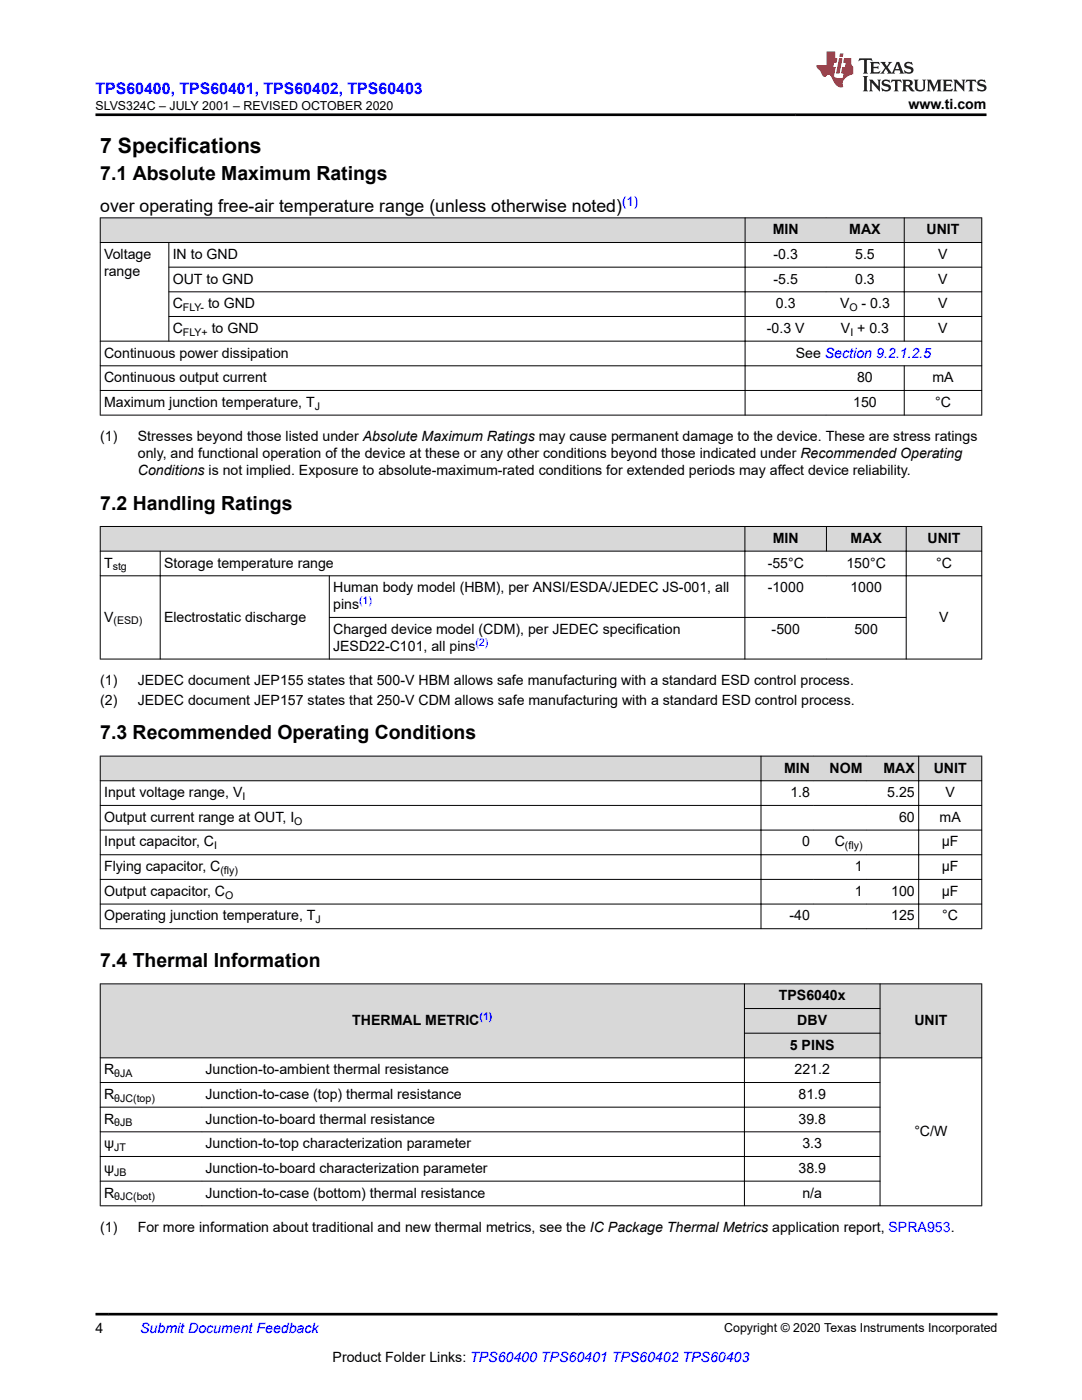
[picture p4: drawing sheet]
<svg xmlns="http://www.w3.org/2000/svg" width="216mm" height="279mm" viewBox="0 0 216 279" stroke-linecap="round" stroke-linejoin="round" font-family="sans-serif">
<defs><g id="words">
<text font-size="4.2" x="20" y="30.5">7 Specifications</text>
<g font-size="3.9">
<text x="20" y="35.9">7.1 Absolute Maximum Ratings</text>
<text x="20" y="101.7">7.2 Handling Ratings</text>
<text x="20" y="147.6">7.3 Recommended Operating Conditions</text>
<text x="20" y="193">7.4 Thermal Information</text>
</g>
<text font-size="3.5" x="20" y="42.3">over operating free-air temperature range (unless otherwise noted)</text>
<text font-size="3.2" fill="#00f" x="19.1" y="18.7">TPS60400, TPS60401, TPS60402, TPS60403</text>
<g font-size="2.8">
<text x="181.3" y="21.8">www.ti.com</text>
<text x="154.2" y="46.8">MIN</text>
<text x="169.5" y="46.8">MAX</text>
<text x="184.9" y="46.8">UNIT</text>
<text x="20.8" y="51.7">Voltage</text>
<text x="34.5" y="51.7">IN to GND</text>
<text x="154.3" y="51.7">-0.3</text>
<text x="170.6" y="51.7">5.5</text>
<text x="187.2" y="51.7">V</text>
<text x="20.8" y="55.1">range</text>
<text x="34.5" y="56.6">OUT to GND</text>
<text x="154.3" y="56.6">-5.5</text>
<text x="170.6" y="56.6">0.3</text>
<text x="187.2" y="56.6">V</text>
<text x="34.5" y="61.5">C</text>
<text x="41.5" y="61.5">to GND</text>
<text x="154.8" y="61.5">0.3</text>
<text x="167.6" y="61.5">V</text>
<text x="171.9" y="61.5">- 0.3</text>
<text x="187.2" y="61.5">V</text>
<text x="20.8" y="71.4">Continuous power dissipation</text>
<text x="34.5" y="66.4">C</text>
<text x="42.2" y="66.4">to GND</text>
<text x="153" y="66.4">-0.3 V</text>
<text x="158.8" y="71.4">See Section 9.2.1.2.5</text>
<text x="167.8" y="66.4">V + 0.3</text>
<text x="187.2" y="66.4">V</text>
<text x="20.8" y="76.3">Continuous output current</text>
<text x="171" y="76.3">80</text>
<text x="186.1" y="76.3">mA</text>
<text x="20.8" y="81.2">Maximum junction temperature, T</text>
<text x="170.2" y="81.2">150</text>
<text x="186.6" y="81.2">°C</text>
<text x="20" y="88">(1)</text>
<text x="27.5" y="88">Stresses beyond those listed under Absolute Maximum Ratings may cause permanent damage to the device. These are stress ratings</text>
<text x="27.5" y="91.4">only, and functional operation of the device at these or any other conditions beyond those indicated under Recommended Operating</text>
<text x="27.5" y="94.8">Conditions is not implied. Exposure to absolute-maximum-rated conditions for extended periods may affect device reliability.</text>
<text x="20.8" y="113.3">T</text>
<text x="32.7" y="113.3">Storage temperature range</text>
<text x="153.2" y="113.3">-55°C</text>
<text x="154.2" y="108.3">MIN</text>
<text x="168.9" y="113.3">150°C</text>
<text x="169.7" y="108.3">MAX</text>
<text x="185.1" y="108.3">UNIT</text>
<text x="186.8" y="113.3">°C</text>
<text x="66.5" y="118.2">Human body model (HBM), per ANSI/ESDA/JEDEC JS-001, all</text>
<text x="153.2" y="118.2">-1000</text>
<text x="169.7" y="118.2">1000</text>
<text x="20.8" y="124">V</text>
<text x="32.7" y="124">Electrostatic discharge</text>
<text x="66.5" y="121.6">pins</text>
<text x="187.4" y="124">V</text>
<text x="66.5" y="126.5">Charged device model (CDM), per JEDEC specification</text>
<text x="66.5" y="129.9">JESD22-C101, all pins</text>
<text x="154" y="126.5">-500</text>
<text x="170.5" y="126.5">500</text>
<text x="20" y="136.7">(1)</text>
<text x="27.5" y="136.7">JEDEC document JEP155 states that 500-V HBM allows safe manufacturing with a standard ESD control process.</text>
<text x="20" y="140.6">(2)</text>
<text x="27.5" y="140.6">JEDEC document JEP157 states that 250-V CDM allows safe manufacturing with a standard ESD control process.</text>
<text x="156.5" y="154.2">MIN</text>
<text x="165.5" y="154.2">NOM</text>
<text x="176.3" y="154.2">MAX</text>
<text x="186.3" y="154.2">UNIT</text>
<text x="20.8" y="159.1">Input voltage range, V</text>
<text x="157.7" y="159.1">1.8</text>
<text x="177.1" y="159.1">5.25</text>
<text x="188.7" y="159.1">V</text>
<text x="20.8" y="164">Output current range at OUT, I</text>
<text x="179.4" y="164">60</text>
<text x="187.5" y="164">mA</text>
<text x="20.8" y="168.9">Input capacitor, C</text>
<text x="20.8" y="173.9">Flying capacitor, C</text>
<text x="160.1" y="168.9">0</text>
<text x="166.6" y="168.9">C</text>
<text x="170.6" y="173.9">1</text>
<text x="187.9" y="168.9">µF</text>
<text x="187.9" y="173.9">µF</text>
<text x="20.8" y="178.8">Output capacitor, C</text>
<text x="170.5" y="178.8">1</text>
<text x="177.8" y="178.8">100</text>
<text x="187.9" y="178.8">µF</text>
<text x="20.8" y="183.7">Operating junction temperature, T</text>
<text x="157.6" y="183.7">-40</text>
<text x="177.8" y="183.7">125</text>
<text x="188" y="183.7">°C</text>
<text x="155.4" y="199.6">TPS6040x</text>
<text x="70.3" y="204.5">THERMAL METRIC</text>
<text x="157.6" y="209.5">5 PINS</text>
<text x="159.1" y="204.5">DBV</text>
<text x="182.5" y="204.5">UNIT</text>
<text x="20.8" y="214.4">R</text>
<text x="41" y="214.4">Junction-to-ambient thermal resistance</text>
<text x="158.5" y="214.4">221.2</text>
<text x="20.8" y="219.3">R</text>
<text x="41" y="219.3">Junction-to-case (top) thermal resistance</text>
<text x="159.3" y="219.3">81.9</text>
<text x="20.8" y="224.2">R</text>
<text x="41" y="224.2">Junction-to-board thermal resistance</text>
<text x="159.3" y="224.2">39.8</text>
<text x="182.4" y="226.7">°C/W</text>
<text x="20.8" y="229.2">ψ</text>
<text x="41" y="229.2">Junction-to-top characterization parameter</text>
<text x="160.1" y="229.2">3.3</text>
<text x="20.8" y="234.1">ψ</text>
<text x="20.8" y="239">R</text>
<text x="41" y="239">Junction-to-case (bottom) thermal resistance</text>
<text x="41" y="234.1">Junction-to-board characterization parameter</text>
<text x="159.3" y="234.1">38.9</text>
<text x="160.1" y="239">n/a</text>
<text x="20" y="245.8">(1)</text>
<text x="27.5" y="245.8">For more information about traditional and new thermal metrics, see the IC Package Thermal Metrics application report, SPRA953.</text>
<text x="19.1" y="266.1">4</text>
<text x="66.4" y="271.7">Product Folder Links: TPS60400 TPS60401 TPS60402 TPS60403</text>
</g>
<text font-size="2.8" fill="#00f" x="28" y="266.1">Submit Document Feedback</text>
<text font-size="2.6" fill="#00f" x="124.1" y="41.1">(1)</text>
<g font-size="2.5">
<text x="19" y="21.9">SLVS324C – JULY 2001 – REVISED OCTOBER 2020</text>
<text x="144.5" y="265.8">Copyright © 2020 Texas Instruments Incorporated</text>
</g>
<g font-size="2.1">
<text x="36.5" y="62.1">FLY-</text>
<text x="169.5" y="62.1">O</text>
<text x="36.5" y="67">FLY+</text>
<text x="169.7" y="67">I</text>
<text x="62.8" y="81.8">J</text>
<text x="22.5" y="113.8">stg</text>
<text x="22.6" y="124.6">(ESD)</text>
<text x="48.4" y="159.7">I</text>
<text x="58.7" y="164.6">O</text>
<text x="42.7" y="169.5">I</text>
<text x="168.6" y="169.5">(fly)</text>
<text x="44" y="174.4">(fly)</text>
<text x="44.9" y="179.3">O</text>
<text x="63" y="184.3">J</text>
<text x="22.8" y="215">θJA</text>
<text x="22.8" y="219.9">θJC(top)</text>
<text x="22.8" y="224.8">θJB</text>
<text x="22.8" y="229.7">JT</text>
<text x="22.8" y="234.6">JB</text>
<text x="22.8" y="239.6">θJC(bot)</text>
</g>
<g font-size="2.1" fill="#00f">
<text x="71.7" y="120.6">(1)</text>
<text x="94.9" y="128.9">(2)</text>
<text x="95.7" y="203.6">(1)</text>
</g>
</g></defs>
<g fill="#d8d8d8">
<path d="M20 43.5h175.9v4.9h-175.9z" fill-rule="evenodd"/>
<path d="M20.1 43.5h128.5v4.8h-128.5z" fill-rule="evenodd"/>
<path d="M148.7 43.5h16.1v4.8h-16.1z" fill-rule="evenodd"/>
<path d="M164.8 43.5h15.6v4.8h-15.6z" fill-rule="evenodd"/>
<path d="M180.5 43.5h15.3v4.8h-15.3z" fill-rule="evenodd"/>
</g>
<g fill="none" stroke="#000" stroke-width=".2">
<path d="M19.9 43.5h176.1M19.9 48.4h176.1M20 43.4v39.5M33.6 53.3h162.4M33.6 58.2h162.4M33.7 48.3v19.8M148.7 43.4v39.5M180.4 43.4v24.7M195.9 43.4v39.5M19.9 68.1h176.1M19.9 73h176.1M19.9 77.9h176.1"/>
<path d="M33.6 63.2h162.4M180.4 72.9v10M19.9 82.8h176.1"/>
</g>
<g fill="#d8d8d8">
<path d="M20 105.1h175.9v4.9h-175.9z" fill-rule="evenodd"/>
<path d="M20.1 105.1h128.5v4.8h-128.5z" fill-rule="evenodd"/>
<path d="M148.7 105.1h16.1v4.8h-16.1z" fill-rule="evenodd"/>
<path d="M165 105.1h15.8v4.8h-15.8z" fill-rule="evenodd"/>
<path d="M180.9 105.1h14.9v4.8h-14.9z" fill-rule="evenodd"/>
</g>
<path d="M19.9 105.1h176.1M19.9 110h176.1M19.9 114.9h176.1M20 105v26.6M32 109.9v21.7M65.7 114.9v16.7M148.6 105v26.6M164.9 105v5.1M180.8 105v26.6M195.9 105v26.6M19.9 131.5h176.1M65.6 123.2h115.3" fill="none" stroke="#000" stroke-width=".2"/>
<g fill="#d8d8d8">
<path d="M20 150.9h175.9v4.9h-175.9z" fill-rule="evenodd"/>
<path d="M20.1 151h131.7v4.8h-131.7z" fill-rule="evenodd"/>
<path d="M151.9 151h10.4v4.8h-10.4z" fill-rule="evenodd"/>
<path d="M162.3 151h10.5v4.8h-10.5z" fill-rule="evenodd"/>
<path d="M172.8 151h10.5v4.8h-10.5z" fill-rule="evenodd"/>
<path d="M183.4 151h12.4v4.8h-12.4z" fill-rule="evenodd"/>
</g>
<path d="M19.9 150.9h176.1M19.9 155.8h176.1M20 150.8v34.6M151.8 150.8v34.6M183.3 150.8v34.6M195.9 150.8v34.6M19.9 160.7h176.1M19.9 165.7h176.1M19.9 170.6h176.1M19.9 175.5h176.1M19.9 180.4h176.1M19.9 185.3h176.1" fill="none" stroke="#000" stroke-width=".2"/>
<g fill="#d8d8d8">
<path d="M20 196.4h175.9v4.9h-175.9z" fill-rule="evenodd"/>
<path d="M20 201.3h175.9v4.9h-175.9z" fill-rule="evenodd"/>
<path d="M20 206.2h175.9v4.9h-175.9z" fill-rule="evenodd"/>
<path d="M20.1 196.4h128.4v14.7h-128.4z" fill-rule="evenodd"/>
<path d="M148.6 196.4h26.9v4.8h-26.9z" fill-rule="evenodd"/>
<path d="M175.7 196.4h20.1v14.7h-20.1z" fill-rule="evenodd"/>
<path d="M148.6 201.3h26.9v4.8h-26.9z" fill-rule="evenodd"/>
<path d="M148.6 206.3h26.9v4.8h-26.9z" fill-rule="evenodd"/>
</g>
<g fill="none" stroke="#000" stroke-width=".2">
<path d="M19.9 196.4h176.1M20 196.3v44.4M148.5 196.3v44.4M175.6 196.3v44.4M195.9 196.3v44.4M19.9 211.1h176.1M19.9 216h155.8M148.5 201.3h27.2M148.5 206.2h27.2M19.9 221h155.8M19.9 225.9h155.8M19.9 230.8h155.8"/>
<path d="M19.9 235.7h155.8M196 240.6h-176.1"/>
</g>
<path d="M171.5 11.6l-.2 .6 .5-.2h.6v.1v2.2l-.2 .4h1l-.2-.4v-2.2v-.1h.5l.6 .2-.2-.6zM173.6 12.4l.2 .3v1.6l-.2 .4h1.9l.1-.6a1.08 1.08 0 0 1-1.3 .2v-.7h.6l.4 .2v-.7l-.4 .2h-.6v-.5l.2-.2a1 1 0 0 1 1 .3l-.1-.5zM175.7 12.4l.9 1.1-1 1.2h.9l-.2-.2 .5-.8 .4 .8-.2 .2h1.6l-.2-.2 .2-.5h.9l.1 .5-.1 .2h.9l-.2-.4-.8-1.9h-.5l-.9 2.1-.9-1.1 .9-1h-.8l.2 .2-.4 .6-.4-.6 .2-.2zM179 12.8l.4 1h-.7zM180.7 12.5a.65 .65 0 0 0-.2 .7 .65 .65 0 0 0 .6 .5l.6 .1 .1 .3a.79 .79 0 0 1-.7 .4 .79 .79 0 0 1-.7-.5l.1 .7 .2-.1a.93 .93 0 0 0 1.1 0 .93 .93 0 0 0 .4-.9 1.46 1.46 0 0 0-1.2-.6l-.1-.3a1.09 1.09 0 0 1 1.2 .2l-.2-.6-.1 .1-.5-.2zM172.2 15.2l.2 .4v2.2l-.2 .4h1l-.2-.4v-2.2l.2-.4zM173.4 15.9l.2 .4v1.5l-.2 .4h.8l-.3-.4 .1-1.3 1.6 1.8v-2l.2-.4h-.7l.1 .2 .1 1.1-1.2-1.3zM176.2 16a.65 .65 0 0 0-.2 .8 .65 .65 0 0 0 .6 .4l.6 .2 .1 .2a.79 .79 0 0 1-.7 .4 .79 .79 0 0 1-.7-.5l.1 .7 .2-.1a.93 .93 0 0 0 1.1 .1 .93 .93 0 0 0 .4-1 1.46 1.46 0 0 0-1.2-.5l-.1-.4a1.09 1.09 0 0 1 1.2 .2l-.1-.6-.2 .1-.5-.1zM177.9 15.9l-.1 .6a.63 .63 0 0 1 .8-.3v1.6l-.3 .4h1l-.2-.4v-1.6a.66 .66 0 0 1 .8 .3l-.1-.6zM180 15.9l.2 .4v1.5l-.2 .4h1l-.2-.2-.1-.7h.5l.1 .2a.79 .79 0 0 0 1.2 .6l-1-.9a.61 .61 0 0 0 .6-.6 .61 .61 0 0 0-.5-.7zM180.8 16.2h.1a.47 .47 0 0 1 .5 .1 .47 .47 0 0 1 .1 .5l-.1 .1-.7 .1zM182.3 15.9l.2 .2a2.27 2.27 0 0 0 .4 2 1.04 1.04 0 0 0 1.7-.7v-1.3l.2-.2h-.8l.2 .4v1.1a.6 .6 0 0 1-.6 .6 .6 .6 0 0 1-.6-.6v-1.1l.3-.4zM184.9 15.9l.2 .4v1.5l-.2 .4h.8l-.3-.4v-1.4l.9 1.9 .9-1.9v1.4l-.3 .4h1l-.2-.4v-1.5l.2-.4h-.8l-.7 1.5-.6-1.5zM188.1 15.9l.2 .4v1.5l-.2 .4h1.9l.1-.6a1.09 1.09 0 0 1-1.3 .2v-.7h.6l.4 .2v-.6l-.4 .2h-.6v-.6l.2-.1a1.01 1.01 0 0 1 1 .3l-.1-.6zM190.2 15.9l.3 .4v1.5l-.3 .4h.8l-.2-.4v-1.3l1.6 1.8v-2l.2-.4h-.7l.2 .2v1.1l-1.2-1.3zM192.8 15.9l-.1 .6a.63 .63 0 0 1 .8-.3v1.6l-.3 .4h1l-.2-.4v-1.6a.66 .66 0 0 1 .8 .3l-.1-.6zM195.2 16a.65 .65 0 0 0-.2 .8 .65 .65 0 0 0 .6 .4l.6 .2 .2 .2a.79 .79 0 0 1-.7 .4 .79 .79 0 0 1-.7-.5l.1 .7 .2-.1a.93 .93 0 0 0 1 .1 .93 .93 0 0 0 .5-1 1.46 1.46 0 0 0-1.3-.5v-.4a1.09 1.09 0 0 1 1.2 .2l-.2-.6-.2 .1-.5-.1z" fill="#231f20"/>
<path d="M164.9 10.3v2.7h-2l.1 .4 .8 1a.95 .95 0 0 0 1 .9 .59 .59 0 0 1 .5-.4 .59 .59 0 0 1 .5 .3l.4 .8a1.59 1.59 0 0 0 2.1 1.4 1.61 1.61 0 0 1 1-2.3l1-.3-.1-1.5a1.59 1.59 0 0 1-.3-1.7h-1.5l-.2 .9h.6l-.2 .9h-.5l-.2 .9v.3l.4 .1-.1 .9h-.7a.73 .73 0 0 1-1-.7l.3-1.5h-.5l.1-.9h.5l.2-.9h-.5v-1.3zM167.4 11.6l-.6 3.1h.7l.6-3.1zM167.6 10.7l-.1 .6h.7l.1-.6z" fill="#ed1c24"/>
<path d="M19.1 22.9h177.8M19.1 262.3h180" fill="none" stroke="#000" stroke-width=".53"/>
<use href="#words"/>
</svg>
